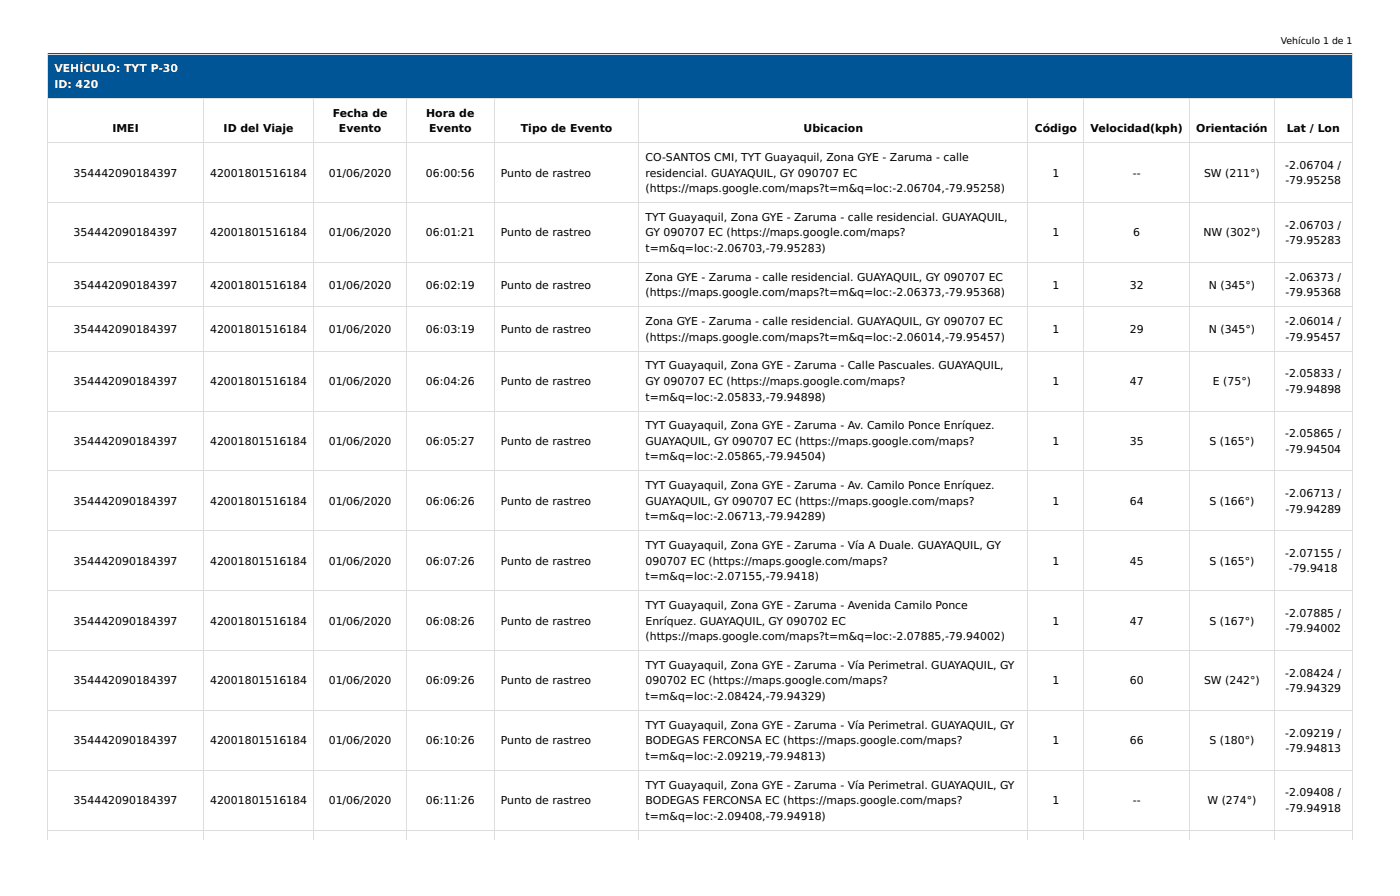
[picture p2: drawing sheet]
<svg xmlns="http://www.w3.org/2000/svg" width="635mm" height="406mm" viewBox="0 0 635 406" stroke-linecap="round" stroke-linejoin="round" font-family="sans-serif">
<defs><g id="words">
<g font-size="4.9" fill="#fff">
<text x="25" y="33">VEHÍCULO: TYT P-30</text>
<text x="25" y="40">ID: 420</text>
</g>
<g font-size="4.9">
<text x="151" y="53">Fecha de</text>
<text x="193" y="53">Hora de</text>
<text x="51" y="60">IMEI</text>
<text x="101" y="60">ID del Viaje</text>
<text x="154" y="60">Evento</text>
<text x="195" y="60">Evento</text>
<text x="236" y="60">Tipo de Evento</text>
<text x="364" y="60">Ubicacion</text>
<text x="469" y="60">Código</text>
<text x="495" y="60">Velocidad(kph)</text>
<text x="543" y="60">Orientación</text>
<text x="584" y="60">Lat / Lon</text>
<text x="293" y="73">CO-SANTOS CMI, TYT Guayaquil, Zona GYE - Zaruma - calle</text>
<text x="583" y="77">-2.06704 /</text>
<text x="33" y="80">354442090184397</text>
<text x="95" y="80">42001801516184</text>
<text x="149" y="80">01/06/2020</text>
<text x="193" y="80">06:00:56</text>
<text x="227" y="80">Punto de rastreo</text>
<text x="293" y="80">residencial. GUAYAQUIL, GY 090707 EC</text>
<text x="477" y="80">1</text>
<text x="514" y="80">--</text>
<text x="546" y="80">SW (211°)</text>
<text x="583" y="84">-79.95258</text>
<text x="293" y="87">(https://maps.google.com/maps?t=m&amp;q=loc:-2.06704,-79.95258)</text>
<text x="293" y="100">TYT Guayaquil, Zona GYE - Zaruma - calle residencial. GUAYAQUIL,</text>
<text x="33" y="107">354442090184397</text>
<text x="95" y="107">42001801516184</text>
<text x="149" y="107">01/06/2020</text>
<text x="193" y="107">06:01:21</text>
<text x="227" y="107">Punto de rastreo</text>
<text x="293" y="107">GY 090707 EC (https://maps.google.com/maps?</text>
<text x="477" y="107">1</text>
<text x="514" y="107">6</text>
<text x="546" y="107">NW (302°)</text>
<text x="583" y="104">-2.06703 /</text>
<text x="583" y="111">-79.95283</text>
<text x="293" y="114">t=m&amp;q=loc:-2.06703,-79.95283)</text>
<text x="33" y="131">354442090184397</text>
<text x="95" y="131">42001801516184</text>
<text x="149" y="131">01/06/2020</text>
<text x="193" y="131">06:02:19</text>
<text x="227" y="131">Punto de rastreo</text>
<text x="293" y="127">Zona GYE - Zaruma - calle residencial. GUAYAQUIL, GY 090707 EC</text>
<text x="477" y="131">1</text>
<text x="512" y="131">32</text>
<text x="548" y="131">N (345°)</text>
<text x="583" y="127">-2.06373 /</text>
<text x="293" y="134">(https://maps.google.com/maps?t=m&amp;q=loc:-2.06373,-79.95368)</text>
<text x="583" y="134">-79.95368</text>
<text x="293" y="147">Zona GYE - Zaruma - calle residencial. GUAYAQUIL, GY 090707 EC</text>
<text x="583" y="147">-2.06014 /</text>
<text x="33" y="151">354442090184397</text>
<text x="95" y="151">42001801516184</text>
<text x="149" y="151">01/06/2020</text>
<text x="193" y="151">06:03:19</text>
<text x="227" y="151">Punto de rastreo</text>
<text x="293" y="155">(https://maps.google.com/maps?t=m&amp;q=loc:-2.06014,-79.95457)</text>
<text x="477" y="151">1</text>
<text x="512" y="151">29</text>
<text x="548" y="151">N (345°)</text>
<text x="583" y="155">-79.95457</text>
<text x="293" y="168">TYT Guayaquil, Zona GYE - Zaruma - Calle Pascuales. GUAYAQUIL,</text>
<text x="583" y="171">-2.05833 /</text>
<text x="33" y="175">354442090184397</text>
<text x="95" y="175">42001801516184</text>
<text x="149" y="175">01/06/2020</text>
<text x="193" y="175">06:04:26</text>
<text x="227" y="175">Punto de rastreo</text>
<text x="293" y="175">GY 090707 EC (https://maps.google.com/maps?</text>
<text x="477" y="175">1</text>
<text x="512" y="175">47</text>
<text x="550" y="175">E (75°)</text>
<text x="583" y="178">-79.94898</text>
<text x="293" y="182">t=m&amp;q=loc:-2.05833,-79.94898)</text>
<text x="293" y="195">TYT Guayaquil, Zona GYE - Zaruma - Av. Camilo Ponce Enríquez.</text>
<text x="33" y="202">354442090184397</text>
<text x="95" y="202">42001801516184</text>
<text x="149" y="202">01/06/2020</text>
<text x="193" y="202">06:05:27</text>
<text x="227" y="202">Punto de rastreo</text>
<text x="293" y="202">GUAYAQUIL, GY 090707 EC (https://maps.google.com/maps?</text>
<text x="477" y="202">1</text>
<text x="512" y="202">35</text>
<text x="549" y="202">S (165°)</text>
<text x="583" y="198">-2.05865 /</text>
<text x="293" y="209">t=m&amp;q=loc:-2.05865,-79.94504)</text>
<text x="583" y="205">-79.94504</text>
<text x="293" y="222">TYT Guayaquil, Zona GYE - Zaruma - Av. Camilo Ponce Enríquez.</text>
<text x="583" y="225">-2.06713 /</text>
<text x="33" y="229">354442090184397</text>
<text x="95" y="229">42001801516184</text>
<text x="149" y="229">01/06/2020</text>
<text x="193" y="229">06:06:26</text>
<text x="227" y="229">Punto de rastreo</text>
<text x="293" y="229">GUAYAQUIL, GY 090707 EC (https://maps.google.com/maps?</text>
<text x="477" y="229">1</text>
<text x="512" y="229">64</text>
<text x="549" y="229">S (166°)</text>
<text x="583" y="232">-79.94289</text>
<text x="293" y="236">t=m&amp;q=loc:-2.06713,-79.94289)</text>
<text x="293" y="249">TYT Guayaquil, Zona GYE - Zaruma - Vía A Duale. GUAYAQUIL, GY</text>
<text x="33" y="256">354442090184397</text>
<text x="95" y="256">42001801516184</text>
<text x="149" y="256">01/06/2020</text>
<text x="193" y="256">06:07:26</text>
<text x="227" y="256">Punto de rastreo</text>
<text x="293" y="256">090707 EC (https://maps.google.com/maps?</text>
<text x="477" y="256">1</text>
<text x="512" y="256">45</text>
<text x="549" y="256">S (165°)</text>
<text x="583" y="253">-2.07155 /</text>
<text x="293" y="263">t=m&amp;q=loc:-2.07155,-79.9418)</text>
<text x="585" y="260">-79.9418</text>
<text x="293" y="276">TYT Guayaquil, Zona GYE - Zaruma - Avenida Camilo Ponce</text>
<text x="583" y="280">-2.07885 /</text>
<text x="33" y="283">354442090184397</text>
<text x="95" y="283">42001801516184</text>
<text x="149" y="283">01/06/2020</text>
<text x="193" y="283">06:08:26</text>
<text x="227" y="283">Punto de rastreo</text>
<text x="293" y="283">Enríquez. GUAYAQUIL, GY 090702 EC</text>
<text x="477" y="283">1</text>
<text x="512" y="283">47</text>
<text x="549" y="283">S (167°)</text>
<text x="583" y="287">-79.94002</text>
<text x="293" y="290">(https://maps.google.com/maps?t=m&amp;q=loc:-2.07885,-79.94002)</text>
<text x="293" y="303">TYT Guayaquil, Zona GYE - Zaruma - Vía Perimetral. GUAYAQUIL, GY</text>
<text x="33" y="310">354442090184397</text>
<text x="95" y="310">42001801516184</text>
<text x="149" y="310">01/06/2020</text>
<text x="193" y="310">06:09:26</text>
<text x="227" y="310">Punto de rastreo</text>
<text x="293" y="310">090702 EC (https://maps.google.com/maps?</text>
<text x="477" y="310">1</text>
<text x="512" y="310">60</text>
<text x="546" y="310">SW (242°)</text>
<text x="583" y="307">-2.08424 /</text>
<text x="293" y="318">t=m&amp;q=loc:-2.08424,-79.94329)</text>
<text x="583" y="314">-79.94329</text>
<text x="293" y="331">TYT Guayaquil, Zona GYE - Zaruma - Vía Perimetral. GUAYAQUIL, GY</text>
<text x="583" y="334">-2.09219 /</text>
<text x="33" y="338">354442090184397</text>
<text x="95" y="338">42001801516184</text>
<text x="149" y="338">01/06/2020</text>
<text x="193" y="338">06:10:26</text>
<text x="227" y="338">Punto de rastreo</text>
<text x="293" y="338">BODEGAS FERCONSA EC (https://maps.google.com/maps?</text>
<text x="477" y="338">1</text>
<text x="512" y="338">66</text>
<text x="549" y="338">S (180°)</text>
<text x="583" y="341">-79.94813</text>
<text x="293" y="345">t=m&amp;q=loc:-2.09219,-79.94813)</text>
<text x="293" y="358">TYT Guayaquil, Zona GYE - Zaruma - Vía Perimetral. GUAYAQUIL, GY</text>
<text x="33" y="365">354442090184397</text>
<text x="95" y="365">42001801516184</text>
<text x="149" y="365">01/06/2020</text>
<text x="193" y="365">06:11:26</text>
<text x="227" y="365">Punto de rastreo</text>
<text x="293" y="365">BODEGAS FERCONSA EC (https://maps.google.com/maps?</text>
<text x="477" y="365">1</text>
<text x="514" y="365">--</text>
<text x="548" y="365">W (274°)</text>
<text x="583" y="361">-2.09408 /</text>
<text x="293" y="372">t=m&amp;q=loc:-2.09408,-79.94918)</text>
<text x="583" y="368">-79.94918</text>
</g>
<text font-size="4.2" x="581" y="20">Vehículo 1 de 1</text>
</g></defs>
<path d="M22 24h591v20h-591z" fill="#005596"/>
<g fill="#fff">
<path d="M22 44h70v21h-70z"/>
<path d="M92 44h50v21h-50z"/>
<path d="M142 44h42v21h-42z"/>
<path d="M184 44h40v21h-40z"/>
<path d="M224 44h66v21h-66z"/>
<path d="M290 44h176v21h-176z"/>
<path d="M466 44h25v21h-25z"/>
<path d="M491 44h48v21h-48z"/>
<path d="M539 44h39v21h-39z"/>
<path d="M578 44h35v21h-35z"/>
<path d="M22 65h70v27h-70z"/>
<path d="M92 65h50v27h-50z"/>
<path d="M142 65h42v27h-42z"/>
<path d="M184 65h40v27h-40z"/>
<path d="M224 65h66v27h-66z"/>
<path d="M290 65h176v27h-176z"/>
<path d="M466 65h25v27h-25z"/>
<path d="M491 65h48v27h-48z"/>
<path d="M539 65h39v27h-39z"/>
<path d="M578 65h35v27h-35z"/>
<path d="M22 92h70v27h-70z"/>
<path d="M92 92h50v27h-50z"/>
<path d="M142 92h42v27h-42z"/>
<path d="M184 92h40v27h-40z"/>
<path d="M224 92h66v27h-66z"/>
<path d="M290 92h176v27h-176z"/>
<path d="M466 92h25v27h-25z"/>
<path d="M491 92h48v27h-48z"/>
<path d="M539 92h39v27h-39z"/>
<path d="M578 92h35v27h-35z"/>
<path d="M22 119h70v20h-70z"/>
<path d="M92 119h50v20h-50z"/>
<path d="M142 119h42v20h-42z"/>
<path d="M184 119h40v20h-40z"/>
<path d="M224 119h66v20h-66z"/>
<path d="M290 119h176v20h-176z"/>
<path d="M466 119h25v20h-25z"/>
<path d="M491 119h48v20h-48z"/>
<path d="M539 119h39v20h-39z"/>
<path d="M578 119h35v20h-35z"/>
<path d="M22 139h70v20h-70z"/>
<path d="M92 139h50v20h-50z"/>
<path d="M142 139h42v20h-42z"/>
<path d="M184 139h40v20h-40z"/>
<path d="M224 139h66v20h-66z"/>
<path d="M290 139h176v20h-176z"/>
<path d="M466 139h25v20h-25z"/>
<path d="M491 139h48v20h-48z"/>
<path d="M539 139h39v20h-39z"/>
<path d="M578 139h35v20h-35z"/>
<path d="M22 159h70v27h-70z"/>
<path d="M92 159h50v27h-50z"/>
<path d="M142 159h42v27h-42z"/>
<path d="M184 159h40v27h-40z"/>
<path d="M224 159h66v27h-66z"/>
<path d="M290 159h176v27h-176z"/>
<path d="M466 159h25v27h-25z"/>
<path d="M491 159h48v27h-48z"/>
<path d="M539 159h39v27h-39z"/>
<path d="M578 159h35v27h-35z"/>
<path d="M22 186h70v27h-70z"/>
<path d="M92 186h50v27h-50z"/>
<path d="M142 186h42v27h-42z"/>
<path d="M184 186h40v27h-40z"/>
<path d="M224 186h66v27h-66z"/>
<path d="M290 186h176v27h-176z"/>
<path d="M466 186h25v27h-25z"/>
<path d="M491 186h48v27h-48z"/>
<path d="M539 186h39v27h-39z"/>
<path d="M578 186h35v27h-35z"/>
<path d="M22 213h70v28h-70z"/>
<path d="M92 213h50v28h-50z"/>
<path d="M142 213h42v28h-42z"/>
<path d="M184 213h40v28h-40z"/>
<path d="M224 213h66v28h-66z"/>
<path d="M290 213h176v28h-176z"/>
<path d="M466 213h25v28h-25z"/>
<path d="M491 213h48v28h-48z"/>
<path d="M539 213h39v28h-39z"/>
<path d="M578 213h35v28h-35z"/>
<path d="M22 241h70v27h-70z"/>
<path d="M92 241h50v27h-50z"/>
<path d="M142 241h42v27h-42z"/>
<path d="M184 241h40v27h-40z"/>
<path d="M224 241h66v27h-66z"/>
<path d="M290 241h176v27h-176z"/>
<path d="M466 241h25v27h-25z"/>
<path d="M491 241h48v27h-48z"/>
<path d="M539 241h39v27h-39z"/>
<path d="M578 241h35v27h-35z"/>
<path d="M22 268h70v27h-70z"/>
<path d="M92 268h50v27h-50z"/>
<path d="M142 268h42v27h-42z"/>
<path d="M184 268h40v27h-40z"/>
<path d="M224 268h66v27h-66z"/>
<path d="M290 268h176v27h-176z"/>
<path d="M466 268h25v27h-25z"/>
<path d="M491 268h48v27h-48z"/>
<path d="M539 268h39v27h-39z"/>
<path d="M578 268h35v27h-35z"/>
<path d="M22 295h70v27h-70z"/>
<path d="M92 295h50v27h-50z"/>
<path d="M142 295h42v27h-42z"/>
<path d="M184 295h40v27h-40z"/>
<path d="M224 295h66v27h-66z"/>
<path d="M290 295h176v27h-176z"/>
<path d="M466 295h25v27h-25z"/>
<path d="M491 295h48v27h-48z"/>
<path d="M539 295h39v27h-39z"/>
<path d="M578 295h35v27h-35z"/>
<path d="M22 322h70v27h-70z"/>
<path d="M92 322h50v27h-50z"/>
<path d="M142 322h42v27h-42z"/>
<path d="M184 322h40v27h-40z"/>
<path d="M224 322h66v27h-66z"/>
<path d="M290 322h176v27h-176z"/>
<path d="M466 322h25v27h-25z"/>
<path d="M491 322h48v27h-48z"/>
<path d="M539 322h39v27h-39z"/>
<path d="M578 322h35v27h-35z"/>
<path d="M22 349h70v27h-70z"/>
<path d="M92 349h50v27h-50z"/>
<path d="M142 349h42v27h-42z"/>
<path d="M184 349h40v27h-40z"/>
<path d="M224 349h66v27h-66z"/>
<path d="M290 349h176v27h-176z"/>
<path d="M466 349h25v27h-25z"/>
<path d="M491 349h48v27h-48z"/>
<path d="M539 349h39v27h-39z"/>
<path d="M578 349h35v27h-35z"/>
<path d="M22 376h70v5h-70z"/>
<path d="M92 376h50v5h-50z"/>
<path d="M142 376h42v5h-42z"/>
<path d="M184 376h40v5h-40z"/>
<path d="M224 376h66v5h-66z"/>
<path d="M290 376h176v5h-176z"/>
<path d="M466 376h25v5h-25z"/>
<path d="M491 376h48v5h-48z"/>
<path d="M539 376h39v5h-39z"/>
<path d="M578 376h35v5h-35z"/>
</g>
<g fill="none" stroke="#ddd" stroke-width=".45">
<path d="M22 25h591M22 24v357M613 24v357M22 45h591M92 44v337M142 44v337M184 44v337M224 44v337M290 44v337M466 44v337M492 44v337M540 44v337"/>
<path d="M578 44v337M22 65h591M22 92h591M22 119h591M22 139h591M22 159h591M22 186h591M22 214h591M22 241h591M22 268h591M22 295h591M22 322h591"/>
<path d="M22 349h591M22 377h591"/>
</g>
<use href="#words"/>
</svg>
